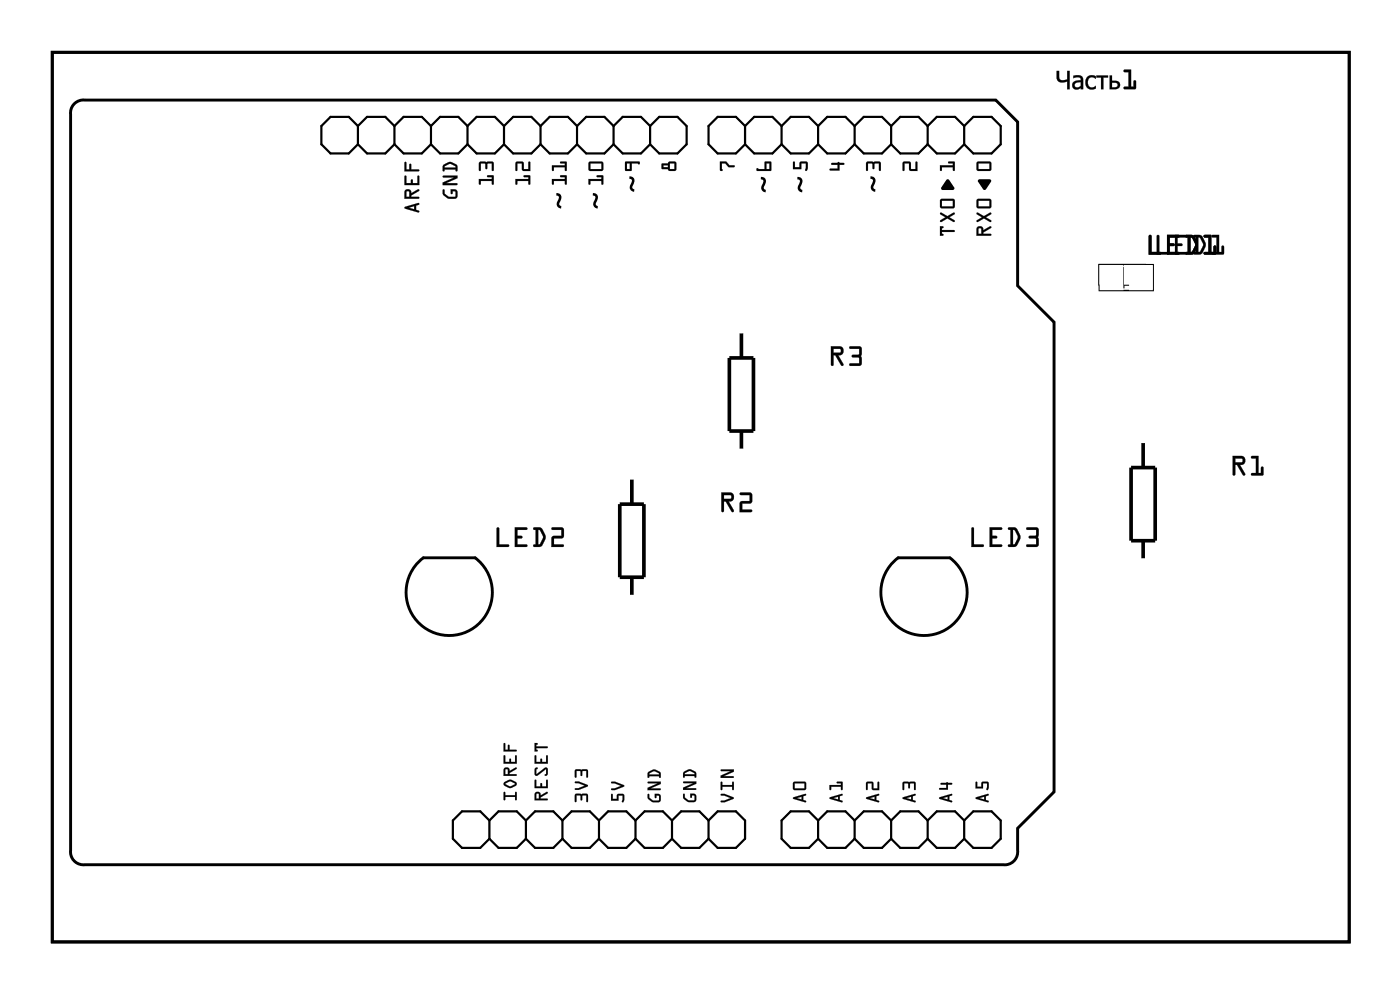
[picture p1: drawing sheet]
<svg xmlns="http://www.w3.org/2000/svg" width="97mm" height="69mm" viewBox="0 0 97 69" stroke-linecap="round" stroke-linejoin="round" font-family="sans-serif">
<path d="M3.6 3.6h90.2v61.9h-90.2zM5.1 7.3a.9 .9 0 0 1 .8-.3h63.4l1.5 1.5v11.4l2.5 2.5v32.6l-2.5 2.6v1.5a.9 .9 0 0 1-1 1h-63.9a.9 .9 0 0 1-1-1v-51.1v-.4zM33 38.8h-3.6a3 3 0 0 0-.4 4.4 3 3 0 0 0 4.5 0 3 3 0 0 0-.4-4.4M62 39.1l.5-.3h3.6a3 3 0 0 1 .5 4.2 3 3 0 0 1-4.3 .4 3 3 0 0 1-.3-4.3z" fill="none" stroke="#000" stroke-width=".2"/>
<g fill="#000">
<path d="M50.1 11.2h.4l.2 .3h.4v.1h-.4l-.3-.2h-.2l.1 .4-.2 .1zM55.2 11.2l.1 .1v.3h.3v-.3l.5-.1 .1 .5a.11 .11 0 0 1 0 .1 .11 .11 0 0 1-.2 0v-.4h-.3v.4h-.5zM57.8 11.3h.5l.4 .1-.3 .1v.4h-.6l-.1-.2h.6v-.2h-.5zM60.3 11.3l.9-.1 .1 .2v.4h-.2v-.4h-.3l-.1 .4v-.4h-.3v.4l-.1 .1zM62.8 11.3l.5-.1 .1 .2v.3h.3v-.4l.1-.1v.7l-.5-.1-.1-.4h-.3v.4l-.1 .1zM65.8 12.5h.2l.4 .5-.1 .2-.8-.1zM65.4 11.5h.9v-.1h-.3l-.1-.1 .5-.1v.6h-.1v-.2h-.8v.2l-.1 .1zM68 12.5h.8l.1 .1-.4 .6-.5-.6zM78.2 4.9l.5-.1v1.2h.1v-.4h.2v.6l-.9-.1 .1-.1h.3v-1h-.3z"/>
<path d="M3.6 3.6h90.2v61.9h-90.2zM3.6 3.6v61.9h90.2v-61.9z"/>
<path d="M28.1 14.4l1-.3 .1 .1-.3 .1v.3h.2l.1 .1-.1 .1-.9-.3zM28.2 14.4v.1l1 .2-.3-.1v-.3l.2-.1v-.1zM28.4 14.4l.4 .1v-.2zM28.4 14.4l.4-.1v.3zM28.2 13.2a.25 .25 0 0 1 .3 0 .25 .25 0 0 1 .1 .2l.5-.2 .1 .1-.6 .3v.1h.5l.1 .1h-1.1zM28.2 13.2l-.1 .6h1.1l-.1-.1h-.5v-.1l.5-.3v-.1l-.5 .2a.24 .24 0 0 0-.1-.2 .24 .24 0 0 0-.3 0zM28.3 13.3v.4h.2v-.4zM28.3 13.3h.2v.4h-.2zM28.1 12.2h.2v.5h.3v-.2l.1 .2h.3v-.4l.1-.1 .1 .7h-1.1zM28.2 12.2l-.1 .7h1.1l-.1-.7-.1 .1v.4h-.3l-.1-.2v.2h-.3v-.5zM28.1 11.3h.2v.5h.2v-.4h.1v.4h.5l.1 .1h-1.1zM28.2 11.3l-.1 .6h1.1l-.1-.1h-.5l-.1-.4v.4h-.2v-.5z"/>
<path d="M28.1 14.4l1-.3v.1l-.2 .1v.3l.3 .1-1-.2zM28.4 14.4l.4 .1v-.2zM28.2 13.2a.24 .24 0 0 1 .3 0 .24 .24 0 0 1 .1 .2l.5-.2 .1 .1-.6 .3v.1h.5l.1 .1h-1.1zM28.3 13.3v.4h.2v-.4zM28.1 12.2h.2v.5h.3v-.2l.1 .2h.3v-.4l.1-.1 .1 .7h-1.1zM28.1 11.3h.2v.5h.2v-.4l.1 .4h.5l.1 .1h-1.1z"/>
<path d="M30.8 13.2h.1v.3l.4 .2 .4-.1-.1-.3h-.1v.1l-.1 .1-.1-.3h.5v.4l-.1 .2a.65 .65 0 0 1-.9-.6zM30.8 12.2h1v.2l-.8 .3h.7l.1 .1-1 .1v-.2l.8-.4h-.7zM30.9 11.4a.61 .61 0 0 1 .9 0v.4l-.1 .1v-.1h-.8l-.1 .1zM30.9 11.6h.8l-.1-.1-.3-.1z"/>
<path d="M30.8 13.2h.1v.2l.3 .3h.4l.1-.4h-.2v.1l-.1 .1-.1-.4 .4 .1 .1 .1v.4l-.2 .1h-.4l-.4-.3zM30.8 13.2l.1 .4a.68 .68 0 0 0 .9 .1v-.4l-.1-.1h-.4l.1 .3 .1-.2h.2l-.1 .4h-.4l-.3-.2v-.3zM30.8 12.2h1v.2l-.8 .3h.7l.1 .1-1 .1v-.2l.8-.4h-.7zM30.8 12.2l.1 .1h.7l-.8 .4v.2l1-.1-.1-.1h-.7l.8-.3v-.2zM30.8 11.4l.4-.1h.2l.4 .2v.4h-.1v-.1h-.8l-.1 .1v-.3zM30.9 11.5l-.1 .4 .1-.1h.8v.1h.1v-.4l-.4-.2h-.2zM30.9 11.6h.8l-.1-.1-.3-.1zM30.9 11.6l.4-.2 .3 .1 .1 .2h-.8z"/>
<path d="M33.3 12.4h.9v-.1h-.3v-.1h.4v.6h-.1v-.2h-.8v.2h-.1zM33.3 11.3l1-.1v.2v.4h-.1v-.4h-.3l-.1 .4-.1-.4h-.3v.4l-.1 .1z"/>
<path d="M33.3 12.4h.9v-.1h-.3v-.1h.4v.6h-.1v-.2h-.8v.2h-.1zM33.3 12.4l.1 .4v-.2h.8v.2h.1v-.6h-.4v.1h.3v.1zM33.3 11.3l1-.1v.2v.4h-.1v-.4h-.3l-.1 .4-.1-.4h-.3v.4l-.1 .1zM33.4 11.3v.6v-.1v-.4h.3l.1 .3 .1-.3h.3v.4h.1v-.4v-.2z"/>
<path d="M35.8 12.4h.9v-.1h-.2l-.1-.1h.4l.1 .6h-.1l-.1-.2h-.7v.2h-.1zM35.9 11.3l.4-.1 .1 .2v.4h.3v-.5l.1-.1 .1 .7-.6-.1v-.4h-.3v.4l-.1 .1z"/>
<path d="M35.8 12.4h.9v-.1h-.3v-.1h.4l.1 .6h-.2v-.2h-.7v.2h-.1zM35.8 12.4l.1 .4h.1v-.2h.8v.2h.1l-.1-.6h-.4l.1 .1h.3v.1zM35.9 11.3l.4-.1 .1 .2v.4h.3v-.5l.1-.1 .1 .7-.6-.1v-.4h-.3v.4l-.1 .1zM35.9 11.3v.6l.1-.1v-.4h.3v.4l.6 .1-.1-.7v.1v.5h-.4l-.1-.6z"/>
<path d="M38.4 12.4h.9v-.1h-.3v-.1h.4v.6h-.1v-.2h-.8v.2h-.1zM38.4 11.5h.9v-.1h-.3v-.1l.4-.1v.6h-.1v-.2h-.8v.2l-.1 .1z"/>
<path d="M38.4 12.4h.9v-.1h-.3l-.1-.1h.5v.6h-.1v-.2h-.8v.2h-.1zM38.4 12.4v.4h.1v-.2h.8v.2h.1v-.6h-.4v.1h.3v.1zM38.4 11.5h.9v-.1h-.3l-.1-.1 .5-.1v.6h-.1v-.2h-.8v.2l-.1 .1zM38.4 11.5v.4l.1-.1v-.2h.8v.2h.1v-.6l-.4 .1 .3 .1v.1z"/>
<path d="M40.9 12.4h.9v-.1h-.3v-.1h.4l.1 .6h-.2v-.2h-.7v.2h-.1zM41 11.3l.9-.1 .1 .2-.1 .4-.1 .1h-.8l-.1-.1zM41.1 11.4v.4h.7v-.4z"/>
<path d="M40.9 12.4h.9v-.1h-.3v-.1h.4l.1 .6h-.2v-.2h-.7v.2h-.1zM40.9 12.4l.1 .4 .1-.2h.7v.2h.1v-.6h-.4v.1h.3v.1zM41 11.3l.9-.1 .1 .2v.4l-.2 .1h-.8l-.1-.1zM41 11.3l-.1 .5 .1 .1h.8l.1-.1 .1-.4-.1-.2zM41.1 11.4v.4h.7v-.4zM41.1 11.4h.7v.4h-.7z"/>
<path d="M43.5 11.2h.9l.1 .2h-.1h-.5v.5h-.4v-.1zM43.6 11.4v.3h.2v-.3z"/>
<path d="M43.5 11.2h.9l.1 .2h-.1h-.5v.5h-.4v-.1zM43.5 11.2v.7h.4v-.5h.5h.1l-.1-.2zM43.6 11.4v.3h.2v-.3zM43.6 11.4h.2v.4h-.2z"/>
<path d="M46 11.4h.5l.1-.2h.4v.2v.4l-.4 .1-.1-.2h-.5zM46.6 11.4v.3h.3v-.3zM46.1 11.5v.1h.4v-.1z"/>
<path d="M46 11.4h.5l.1-.2h.4v.2v.4l-.4 .1-.1-.2-.5 .1zM46 11.4v.3h.5l.1 .2 .4-.1v-.4v-.2h-.4l-.1 .2zM46.6 11.4v.3h.3v-.3zM46.6 11.4h.3v.4h-.3zM46.1 11.5v.1h.4v-.1zM46.1 11.5h.4v.1h-.4z"/>
<path d="M50.1 11.2h.4l.2 .3h.4v.1h-.4l-.3-.2h-.2l.1 .4-.2 .1zM50.1 11.2v.7l.2-.1-.1-.4h.2l.3 .2h.4v-.1h-.4l-.2-.3z"/>
<path d="M52.6 11.7h.6v-.5l.4 .1v.6h-.9zM53.3 11.4v.3h.2v-.3z"/>
<path d="M52.6 11.7h.6v-.5l.4 .1v.6h-.9zM52.6 11.7l.1 .2h.9v-.6l-.4-.1v.6zM53.3 11.4v.3h.2v-.3zM53.3 11.4h.2v.4h-.2z"/>
<path d="M55.2 11.2l.1 .1v.3h.3v-.3l.5-.1 .1 .2-.1 .4h-.1v-.4h-.3v.4h-.6zM55.2 11.2v.6h.5v-.4h.4l-.1 .4a.11 .11 0 0 0 .2 0 .11 .11 0 0 0 0-.1l-.1-.5-.5 .1v.3h-.3v-.3z"/>
<path d="M57.8 11.3h.5v-.1l.4 .2-.3 .1v.4h-.6l-.1-.2h.6v-.2h-.5zM57.8 11.3v.1h.5v.3h-.6l.1 .1 .6 .1v-.5h.3l-.4-.1z"/>
<path d="M60.3 11.3l.9-.1 .1 .2v.4h-.2v-.4h-.3l-.1 .4v-.4h-.3v.4l-.1 .1zM60.3 11.3v.6l.1-.1v-.4h.3v.3l.1-.3h.3v.4h.2v-.4l-.1-.2z"/>
<path d="M62.8 11.3l.5-.1 .1 .2v.3h.3v-.4l.1-.1v.7l-.5-.1-.1-.4h-.3v.4l-.1 .1zM62.8 11.3v.6l.1-.1v-.4h.3l.1 .4 .5 .1v-.7l-.1 .1v.5h-.4v-.6z"/>
<path d="M65.4 15.7l.2 .1-.1 .2h.8l.1 .1h-.9l.1 .2-.2 .1zM65.4 14.8l.5 .2 .5-.2v.1l-.4 .2 .4 .3h-.1l-.4-.2-.5 .2v-.1l.4-.2-.4-.2zM65.4 13.9l.9-.1 .1 .2v.4l-.1 .1h-.8l-.1-.2zM65.5 14v.3h.8v-.3z"/>
<path d="M65.4 15.7l.2 .1-.1 .2h.8l.1 .1h-.9l.1 .2-.2 .1zM65.4 15.7v.7l.2-.1h-.1v-.2h.9l-.1-.1h-.8v-.1l.1-.1zM65.4 14.8l.5 .2 .5-.2v.1l-.4 .2 .4 .3h-.1l-.4-.2-.5 .2v-.1l.4-.2-.4-.2zM65.4 14.8v.1l.4 .2-.4 .2v.1l.5-.2 .4 .2h.1l-.4-.3 .4-.2v-.1l-.5 .2zM65.4 13.9l.9-.1 .1 .2v.4l-.1 .1h-.8l-.1-.2zM65.4 13.9v.4l.1 .2h.8l.1-.1v-.4l-.1-.2zM65.5 14v.3h.8v-.3zM65.5 13.9h.8v.4h-.8z"/>
<path d="M65.4 11.5h.9v-.1h-.3l-.1-.1 .5-.1v.6h-.1v-.2h-.8v.2l-.1 .1zM65.4 11.5v.4l.1-.1v-.2h.8v.2h.1v-.6l-.5 .1h.1l.3 .1v.1z"/>
<path d="M68 11.3l.9-.1v.2v.4l-.1 .1h-.8l-.1-.2zM68 11.4v.3h.8v-.3z"/>
<path d="M67.9 11.3l1-.1 .1 .2-.1 .4-.1 .1h-.8l-.1-.2zM68 11.3l-.1 .4 .1 .2h.8l.1-.1v-.4v-.2zM68 11.4v.3h.8v-.3zM68 11.4h.8v.4h-.8z"/>
<path d="M68 15.8a.24 .24 0 0 1 .3-.1 .24 .24 0 0 1 .1 .3l.5-.3v.1l-.5 .4h.5v.1l-1 .1zM68.1 15.9l-.1 .3h.3l-.1-.3zM67.9 14.8l.5 .2 .5-.2v.1l-.3 .2 .3 .3h-.1l-.4-.2-.4 .2-.1-.1 .4-.2-.4-.2zM68 13.9l.9-.1v.2v.4l-.1 .1h-.8l-.1-.2zM68 14v.3h.8v-.3z"/>
<path d="M68 15.8a.25 .25 0 0 1 .3-.1 .25 .25 0 0 1 .1 .3l.5-.3v.1l-.5 .4h.5v.1l-1 .1zM68 15.8l-.1 .6 1-.1h-.5v-.1l.5-.4v-.1l-.5 .3a.24 .24 0 0 0-.1-.3 .24 .24 0 0 0-.3 .1zM68.1 15.9l-.1 .3h.3l-.1-.3zM68.1 15.9h.2v.4h-.3zM67.9 14.8l.5 .2 .5-.2v.1l-.3 .2 .3 .3h-.1l-.4-.2-.4 .2-.1-.1 .4-.2-.4-.2zM67.9 14.8v.1l.4 .2-.4 .2 .1 .1 .4-.2 .4 .2h.1l-.4-.3 .4-.2v-.1l-.5 .2zM67.9 13.9l1-.1 .1 .2-.1 .4-.1 .1h-.8l-.1-.2zM68 13.9l-.1 .4 .1 .2h.8l.1-.1v-.4v-.2zM68 14v.3h.8v-.3zM68 13.9h.8v.4h-.8z"/>
<path d="M73.5 4.9h.2v.4a.32 .32 0 0 0 .2 .3 .32 .32 0 0 0 .3-.1v-.6h.2v1.3h-.2v-.5h-.2a.38 .38 0 0 1-.5-.3zM74.8 5.8a.21 .21 0 0 0 .1 .3 .21 .21 0 0 0 .3-.1v-.3zM74.6 5.3l.2-.1a.37 .37 0 0 1 .5 .3v.7h-.1v-.1a.33 .33 0 0 1-.6 0 .33 .33 0 0 1 .3-.5h.3l-.1-.2h-.5zM75.6 5.4a.51 .51 0 0 1 .6-.1v.2v-.1a.34 .34 0 0 0-.5 .1 .34 .34 0 0 0 .1 .5 .34 .34 0 0 0 .4 0v.1a.5 .5 0 0 1-.7-.1 .5 .5 0 0 1 .1-.6zM76.3 5.2h.8v.2h-.4v.8h-.1v-.8h-.3zM77.2 5.2h.1v.4a.36 .36 0 0 1 .4 0 .36 .36 0 0 1 .2 .4l-.2 .2h-.5zM77.3 5.7v.4h.2a.19 .19 0 0 0 .2-.2 .19 .19 0 0 0-.2-.2z"/>
<path d="M73.5 4.9h.2v.4a.28 .28 0 0 0 .1 .3 .28 .28 0 0 0 .3-.1h.1v-.6h.2v1.3h-.2v-.5h-.1a.42 .42 0 0 1-.6-.3zM73.5 4.9v.6l.1 .1 .3 .1h.3v.5h.2v-1.3h-.2v.6l-.3 .1-.2-.1v-.6zM74.8 5.8a.21 .21 0 0 0 .1 .3 .21 .21 0 0 0 .3-.1v-.3zM74.8 5.8l.4-.1v.3a.22 .22 0 0 1-.3 .1 .22 .22 0 0 1-.1-.3zM74.6 5.3l.2-.1a.38 .38 0 0 1 .5 .3v.7h-.1v-.1l-.1 .1a.31 .31 0 0 1-.5-.1 .31 .31 0 0 1 .1-.5h.5a.33 .33 0 0 0-.6-.2zM74.6 5.3v.1h.5l.1 .2a.43 .43 0 0 0-.6 .4l.2 .2 .4-.1v.1h.1v-.9l-.3-.1zM75.6 5.3a.51 .51 0 0 1 .6 0v.2a.35 .35 0 0 0-.5 0 .35 .35 0 0 0 .1 .6l.4-.1v.2h-.1a.49 .49 0 0 1-.6-.2 .49 .49 0 0 1 .1-.7zM75.6 5.4a.49 .49 0 0 0 0 .6 .49 .49 0 0 0 .6 .1v-.1a.34 .34 0 0 1-.6-.2 .34 .34 0 0 1 .5-.4l.1 .1v-.2a.5 .5 0 0 0-.6 .1zM76.2 5.2h.9v.2h-.4v.8h-.1v-.8h-.4zM76.3 5.2v.2h.3v.8h.1v-.8h.4v-.2zM77.2 5.2h.1v.4a.35 .35 0 0 1 .5 0 .35 .35 0 0 1 0 .5l-.2 .1h-.4zM77.2 5.2v1h.3a.3 .3 0 0 0 .4-.2 .3 .3 0 0 0-.1-.3l-.5-.1v-.4zM77.3 5.7v.4l.4-.1v-.2zM77.3 5.7h.2a.19 .19 0 0 1 .2 .2 .19 .19 0 0 1-.2 .2h-.2z"/>
<path d="M78.2 4.9l.5-.1v1.2h.1v-.3a.1 .1 0 0 1 .1-.1 .1 .1 0 0 1 .1 .1v.5h-.8a.1 .1 0 0 1-.1-.1 .1 .1 0 0 1 .1-.1h.3v-1h-.3zM78.2 4.9v.1h.3v1h-.3v.1l.8 .1v-.6h-.2v.4h-.1v-1.2z"/>
<path d="M79.9 16.3l.2 .1v1.1h.6a.1 .1 0 0 1 .1 .1 .1 .1 0 0 1-.1 .1h-.8zM79.9 16.4v1.3h.8v-.2h-.6v-1.1zM81.2 16.3h.8a.1 .1 0 0 1 0 .1 .1 .1 0 0 1 0 .1h-.7v.4h.3a.1 .1 0 0 1 .1 .1 .1 .1 0 0 1-.1 .1h-.3v.4h.7a.1 .1 0 0 1 0 .1 .1 .1 0 0 1 0 .1h-.8zM81.2 16.3v1.4h.8v-.2h-.7v-.4h.3l.1-.1-.1-.1h-.3v-.4h.7v-.1zM82.5 16.3l.5 .1 .3 .6-.2 .6-.6 .1a.1 .1 0 0 1-.1-.1 .1 .1 0 0 1 .1-.1h.1v-1h-.1zM82.5 16.4v.1h.1v1h-.1v.1l.4 .1 .4-.5v-.4l-.3-.4zM82.8 16.5v1h.1l.2-.5-.2-.4zM82.8 16.5h.1l.2 .5-.2 .5h-.1zM83.7 16.3h.5v1.2h.2v-.3a.1 .1 0 0 1 .1-.1 .1 .1 0 0 1 .1 .1v.5h-.8a.1 .1 0 0 1-.1-.1 .1 .1 0 0 1 .1-.1h.3v-1h-.3zM83.7 16.4l.1 .1h.3v1h-.3l-.1 .1 .8 .1v-.6h-.1v.4h-.2v-1.2z"/>
<path d="M79.9 16.3l.2 .1v1.1h.6a.1 .1 0 0 1 .1 .1 .1 .1 0 0 1-.1 .1h-.8zM79.9 16.4v1.3h.8v-.2h-.6v-1.1zM81.2 16.3h.8a.1 .1 0 0 1 0 .1 .1 .1 0 0 1 0 .1h-.7v.4h.3a.1 .1 0 0 1 .1 .1 .1 .1 0 0 1-.1 .1h-.3v.4h.7a.1 .1 0 0 1 0 .1 .1 .1 0 0 1 0 .1h-.8zM81.2 16.3v1.4h.8v-.2h-.7v-.4h.3l.1-.1-.1-.1h-.3v-.4h.7v-.1zM82.5 16.3l.5 .1 .3 .6-.2 .6-.6 .1a.1 .1 0 0 1-.1-.1 .1 .1 0 0 1 .1-.1h.1v-1h-.1zM82.5 16.4v.1h.1v1h-.1v.1l.4 .1 .4-.5v-.4l-.3-.4zM82.8 16.5v1h.1l.2-.5-.2-.4zM82.8 16.5h.1l.2 .5-.2 .5h-.1zM83.7 16.3h.5v1.2h.2v-.3a.1 .1 0 0 1 .1-.1 .1 .1 0 0 1 .1 .1v.5h-.8a.1 .1 0 0 1-.1-.1 .1 .1 0 0 1 .1-.1h.3v-1h-.3zM83.7 16.4l.1 .1h.3v1h-.3l-.1 .1 .8 .1v-.6h-.1v.4h-.2v-1.2z"/>
<path d="M79.9 16.4h.2v1.1h.6v.2h-.8zM81.2 16.3l.8 .1v.1h-.7v.4h.3l.1 .1-.1 .1h-.3v.4h.7v.2h-.8zM82.5 16.4h.5a.8 .8 0 0 1 .1 1.1l-.2 .2-.5-.1 .1-.1h.1v-1h-.1zM82.8 16.5v1h.1l.2-.5-.2-.4zM83.7 16.4l.5-.1v1.2h.2v-.4h.1v.6l-.8-.1 .1-.1h.3v-1h-.3z"/>
<path d="M79.9 16.4h.2v1.1h.6v.2h-.8zM81.2 16.3l.8 .1v.1h-.7v.4h.3l.1 .1-.1 .1h-.3v.4h.7v.2h-.8zM82.5 16.4h.5a.8 .8 0 0 1 .1 1.1l-.2 .2-.5-.1 .1-.1h.1v-1h-.1zM82.8 16.5v1h.1l.2-.5-.2-.4zM83.7 16.4l.5-.1v1.2h.2v-.4h.1v.6l-.8-.1 .1-.1h.3v-1h-.3z"/>
<path d="M80.5 16.3l.1 .1v1.1h.6a.1 .1 0 0 1 .1 .1 .1 .1 0 0 1-.1 .1h-.8zM80.5 16.4l-.1 1.3h.9v-.2h-.7v-1.1zM81.7 16.3h.8a.1 .1 0 0 1 .1 .1 .1 .1 0 0 1-.1 .1h-.6v.4h.3a.1 .1 0 0 1 .1 .1 .1 .1 0 0 1-.1 .1h-.3v.4h.6a.1 .1 0 0 1 .1 .1 .1 .1 0 0 1-.1 .1h-.8zM81.7 16.3v1.4h.8v-.2h-.6v-.4h.3v-.1v-.1h-.3v-.4h.6l.1-.1zM83 16.3l.5 .1 .4 .6-.3 .6-.5 .1a.1 .1 0 0 1-.1-.1 .1 .1 0 0 1 .1-.1h.1v-1h-.2zM83 16.4v.1h.2v1h-.2v.1l.5 .1 .3-.5v-.4l-.3-.4zM83.3 16.5v1h.2l.2-.5-.2-.4zM83.3 16.5h.2l.2 .5-.3 .5h-.1zM84.3 16.3h.5v1.2h.2l-.1-.3a.1 .1 0 0 1 .1-.1 .1 .1 0 0 1 .1 .1v.5h-.8a.1 .1 0 0 1 0-.1 .1 .1 0 0 1 0-.1h.3v-1h-.3zM84.3 16.4v.1h.3v1h-.3v.1l.8 .1v-.6h-.1v.4h-.2v-1.2z"/>
<path d="M80.5 16.4h.1v1.1h.7v.2h-.9zM81.7 16.3l.9 .1-.1 .1h-.6v.4h.3v.1v.1h-.3v.4h.6v.2h-.8zM83 16.4h.5a.8 .8 0 0 1 .1 1.1l-.1 .2-.5-.1v-.1h.2v-1h-.2zM83.3 16.5v1h.1l.3-.5-.2-.4zM84.3 16.4l.5-.1v1.2h.2v-.4h.1v.6l-.8-.1v-.1h.3v-1h-.3z"/>
<path d="M34.6 36.7h.1v1.1h.6a.1 .1 0 0 1 .1 .1 .1 .1 0 0 1-.1 .1h-.8zM34.6 36.7l-.1 1.3h.9v-.2h-.7v-1.1zM35.8 36.6h.8a.1 .1 0 0 1 .1 .1 .1 .1 0 0 1-.1 .1h-.6v.4h.2a.1 .1 0 0 1 .1 .1 .1 .1 0 0 1-.1 .1h-.2v.4h.6a.1 .1 0 0 1 .1 .1 .1 .1 0 0 1-.1 .1h-.8zM35.8 36.6v1.4h.8v-.2h-.6v-.4h.3v-.1l-.3-.1v-.4h.6l.1-.1zM37.1 36.7h.5l.4 .6-.3 .6-.5 .1a.1 .1 0 0 1-.1-.1 .1 .1 0 0 1 .1-.1h.1v-1h-.2zM37.1 36.7v.1h.2v1h-.2v.2h.5l.3-.5v-.4l-.3-.4zM37.4 36.8v1h.2l.2-.5-.2-.4zM37.4 36.8l.2 .1 .2 .4-.3 .5h-.1zM38.4 36.7l.6-.1 .2 .2v.6h-.7v.4h.6a.1 .1 0 0 1 .1 .1 .1 .1 0 0 1-.1 .1h-.8l.1-.7 .6-.1v-.4h-.6zM38.4 36.7v.1h.7v.4l-.7 .1-.1 .7h.9v-.2h-.7v-.4h.7v-.6l-.2-.1z"/>
<path d="M34.6 36.7h.1v1.1h.7v.2h-.9zM35.8 36.6l.9 .1-.1 .1h-.6v.4h.3v.1v.1h-.3v.4h.6v.2h-.8zM37.1 36.7h.5a.8 .8 0 0 1 .1 1.2l-.1 .1h-.5v-.1l.2-.1v-1h-.2zM37.4 36.8v1h.1l.3-.5-.2-.4zM38.4 36.7l.6-.1 .2 .2v.6h-.7v.4h.7v.2h-.9l.1-.7 .6-.1v-.4h-.6z"/>
<path d="M50.2 34.2h.6a.32 .32 0 0 1 .3 .4 .32 .32 0 0 1-.4 .2l.3 .7a.1 .1 0 0 1 0 .1 .1 .1 0 0 1-.1-.1l-.4-.7h-.2l.1 .7a.1 .1 0 0 1-.1 .1 .1 .1 0 0 1-.1-.1zM50.2 34.2v1.4l.1-.1v-.7h.2l.4 .7h.1l-.3-.7a.31 .31 0 0 0 .3-.2 .31 .31 0 0 0-.2-.4zM50.3 34.4v.3l.6-.1-.1-.2zM50.3 34.4h.5l.1 .2-.6 .1zM51.5 34.2h.6l.2 .1v.6l-.7 .1v.4h.6a.1 .1 0 0 1 .1 .1 .1 .1 0 0 1-.1 .1h-.8l.1-.7 .6-.1v-.4h-.6zM51.5 34.3v.1h.6v.4l-.6 .1-.1 .7h.9v-.2h-.7v-.4l.7-.1v-.6l-.2-.1z"/>
<path d="M50.2 34.2h.6a.31 .31 0 0 1 .2 .4 .31 .31 0 0 1-.3 .2l.3 .7-.1 .1-.4-.8h-.2v.7l-.1 .1zM50.3 34.4v.3l.6-.1-.1-.2zM51.5 34.3l.6-.1 .2 .1v.6l-.7 .1v.4h.7v.2h-.9l.1-.7 .6-.1v-.4h-.6z"/>
<path d="M57.8 24.1h.6a.32 .32 0 0 1 .3 .3 .32 .32 0 0 1-.4 .3l.4 .6a.1 .1 0 0 1-.1 .1 .1 .1 0 0 1-.1 0l-.4-.7h-.1v.6a.1 .1 0 0 1-.1 .1 .1 .1 0 0 1-.1-.1zM57.8 24.1v1.3l.2-.1v-.6h.1l.4 .7h.1l-.3-.7a.31 .31 0 0 0 .4-.3 .31 .31 0 0 0-.3-.3zM58 24.2v.3h.5l-.1-.2zM58 24.2h.4l.1 .3h-.5zM59.1 24.1h.7l.1 .1v.5v.6l-.1 .1h-.7a.1 .1 0 0 1 0-.1 .1 .1 0 0 1 0-.1l.7 .1-.1-.4-.4-.1a.1 .1 0 0 1-.1-.1 .1 .1 0 0 1 .1-.1h.4l.1-.4h-.7zM59.1 24.1v.1h.7l-.1 .4-.4 .1h-.1l.1 .1 .4 .1 .1 .4h-.7v.1h.7l.1-.1v-.6v-.5l-.1-.1z"/>
<path d="M57.8 24.1h.6a.31 .31 0 0 1 .3 .3 .31 .31 0 0 1-.4 .3l.4 .7h-.2l-.4-.7h-.1v.6l-.2 .1zM58 24.2v.3h.5l-.1-.3zM59.1 24.1h.7l.1 .1v.5v.6l-.1 .1h-.7v-.1h.7l-.1-.4-.4-.1-.1-.1h.1l.4-.1 .1-.4h-.7z"/>
<path d="M67.6 36.7h.1v1.1h.6a.1 .1 0 0 1 .1 .1 .1 .1 0 0 1-.1 .1h-.7zM67.6 36.7v1.3h.8v-.2h-.7v-1.1zM68.8 36.6h.8a.1 .1 0 0 1 .1 .1 .1 .1 0 0 1-.1 .1h-.6v.4h.3a.1 .1 0 0 1 .1 .1 .1 .1 0 0 1-.1 .1h-.3v.4h.6a.1 .1 0 0 1 .1 .1 .1 .1 0 0 1-.1 .1h-.8zM68.8 36.6v1.4h.8v-.2h-.6v-.4h.3v-.1l-.3-.1v-.4h.6l.1-.1zM70.1 36.7h.6l.3 .6-.3 .6-.5 .1a.1 .1 0 0 1-.1-.1 .1 .1 0 0 1 .1-.1h.1v-1h-.2zM70.1 36.7v.1h.2v1h-.1l-.1 .2h.5l.3-.5v-.4l-.3-.4zM70.4 36.8l.1 1h.1l.2-.5-.2-.4zM70.4 36.8l.2 .1 .2 .4-.3 .5h-.1zM71.4 36.7l.7-.1 .1 .2v.5v.6l-.1 .1h-.6a.1 .1 0 0 1-.1-.1 .1 .1 0 0 1 .1-.1h.6l-.1-.4h-.4a.1 .1 0 0 1-.1-.1 .1 .1 0 0 1 .1-.1h.4l.1-.4h-.7zM71.4 36.7v.1h.7l-.1 .4-.4 .1v.1h.4l.1 .4h-.6l-.1 .2h.7l.1-.2v-.5v-.5l-.1-.1z"/>
<path d="M67.6 36.7h.1v1.1h.7v.2h-.8zM68.8 36.6l.9 .1-.1 .1h-.6v.4h.3l.1 .1-.1 .1h-.3v.4h.6v.2h-.8zM70.1 36.7h.6a.8 .8 0 0 1 0 1.2l-.1 .1h-.5v-.1l.2-.1v-1h-.2zM70.4 36.8v1h.1l.3-.5-.2-.4zM71.4 36.7l.7-.1 .1 .2v.5v.5l-.1 .2h-.7l.1-.2h.6l-.1-.4h-.4l-.1-.1 .1-.1h.4l.1-.4h-.7z"/>
<path d="M85.7 31.7h.6a.32 .32 0 0 1 .3 .3 .32 .32 0 0 1-.4 .3l.4 .6a.1 .1 0 0 1 0 .1 .1 .1 0 0 1-.2 0l-.4-.7h-.1v.7a.1 .1 0 0 1-.1 .1 .1 .1 0 0 1-.1-.1zM85.7 31.7l.1 1.3h.1v-.7h.1l.4 .7h.2l-.4-.7a.31 .31 0 0 0 .4-.2 .31 .31 0 0 0-.3-.4zM85.9 31.9v.2h.5v-.2zM85.9 31.9h.5v.2h-.5zM87 31.7h.5v1.2h.2v-.4a.1 .1 0 0 1 .1-.1 .1 .1 0 0 1 .1 .1v.5l-.8 .1a.1 .1 0 0 1-.1-.1 .1 .1 0 0 1 .1-.1h.2v-1h-.2zM87 31.7l.1 .1 .3 .1v1h-.3l-.1 .1h.8v-.6l-.1 .1v.4h-.2v-1.2z"/>
<path d="M85.7 31.7h.6a.31 .31 0 0 1 .3 .3 .31 .31 0 0 1-.4 .3l.4 .7h-.1l-.5-.7h-.1v.7h-.1zM85.9 31.9v.2h.5v-.2zM87 31.7h.5v1.2h.2v-.4l.1-.1v.6h-.8l.1-.1h.2v-1h-.2z"/>
<path d="M35 55l.1 .1v.2h.7v-.2l.1-.1v.6h-.1v-.2h-.7v.2zM35.1 54.4l.4-.2 .4 .2v.1l-.5 .3-.3-.2zM35.1 54.5l.4 .1 .3-.1-.3-.2zM35.1 53.4a.22 .22 0 0 1 .2-.1 .22 .22 0 0 1 .1 .3l.5-.3v.1l-.5 .3v.1h.5v.1h-.9zM35.2 53.5l-.1 .3h.2v-.3zM35 52.5h.1v.4h.3l.1-.2v.2h.3v-.4h.1v.6h-.9zM35 51.7h.1v.4h.2l.1-.3v.3h.5v.1h-.9z"/>
<path d="M35 55l.1 .1v.2h.7v-.2l.1-.1v.6h-.1v-.2h-.7v.2zM35 55l.1 .6v-.2h.7v.2h.1v-.6l-.1 .3h-.7v-.2zM35.1 54.4l.4-.2 .4 .2v.1l-.3 .2-.2 .1-.3-.2zM35.1 54.4v.2l.3 .2 .5-.3v-.2l-.4-.1zM35.2 54.5l.3 .1 .3-.1-.3-.2zM35.1 54.5l.4-.2 .3 .2-.3 .2zM35.1 53.4a.22 .22 0 0 1 .2-.1 .22 .22 0 0 1 .1 .3l.5-.3v.1l-.5 .3v.1h.5v.1h-.9zM35.1 53.4l-.1 .5h.9v-.1h-.5v-.1l.5-.3v-.1l-.5 .3a.21 .21 0 0 0-.1-.3 .21 .21 0 0 0-.2 .1zM35.2 53.5l-.1 .3h.2v-.3zM35.2 53.5h.1v.3h-.2zM35 52.5h.1v.4h.3l.1-.2v.2h.3v-.4h.1v.6h-.9zM35 52.5v.6h.9v-.6h-.1v.5h-.3v-.3l-.1 .3h-.3v-.5zM35 51.6l.1 .1v.4h.2l.1-.4v.4h.5v.1h-.9zM35 51.7v.5h.9v-.1h-.5v-.3l-.1 .3h-.2v-.4z"/>
<path d="M37.2 55.1a.22 .22 0 0 1 .3-.1 .22 .22 0 0 1 .1 .3l.5-.3v.1l-.5 .3v.1h.4l.1 .1h-.9zM37.3 55.2v.3h.2v-.3zM37.2 54.2h.1v.4h.3v-.2l.1 .2h.3v-.4h.1v.6h-.9zM37.2 53.4h.2l-.1 .1v.3l.7-.5 .1 .2v.3l-.2 .1 .1-.1v-.4l-.7 .5-.1-.1zM37.2 52.5h.1v.4h.3v-.2l.1 .2h.3v-.4h.1v.6h-.9zM37.2 51.6l.2 .1-.1 .2h.7h.1l-.8 .1 .1 .2h-.2z"/>
<path d="M37.2 55.1a.22 .22 0 0 1 .3-.1 .22 .22 0 0 1 .1 .3l.5-.3v.1l-.5 .3v.1h.4l.1 .1h-.9zM37.2 55.1v.5h.9l-.1-.1h-.4v-.1l.5-.3v-.1l-.5 .3a.21 .21 0 0 0-.1-.3 .21 .21 0 0 0-.3 .1zM37.3 55.2v.3h.2v-.3zM37.3 55.2h.2v.3h-.2zM37.2 54.2h.1v.4h.3v-.2l.1 .2h.3v-.4h.1v.6h-.9zM37.2 54.2v.6h.9v-.6h-.1v.5h-.3l-.1-.3v.3h-.3v-.5zM37.2 53.4h.2l-.1 .1v.3l.6-.4 .1-.1 .1 .2v.3l-.1 .1h-.1l.1-.1v-.4l-.6 .5h-.1l-.1-.1zM37.2 53.4v.4l.1 .1h.1l.6-.5v.4l-.1 .1 .2-.1v-.3l-.1-.2-.7 .5v-.3l.1-.1zM37.2 52.5h.1v.4h.3v-.2l.1 .2h.3v-.4h.1v.6h-.9zM37.2 52.5v.6h.9v-.6h-.1v.5h-.3l-.1-.3v.3h-.3v-.5zM37.2 51.6l.2 .1-.1 .2h.7l.1 .1h-.8l.1 .2h-.2zM37.2 51.6v.6h.2l-.1-.2 .8-.1h-.1h-.7l.1-.2z"/>
<path d="M40 55.2h.8l.1 .5h-.1v-.4h-.3l-.1 .3v-.3h-.3v.4h-.1zM40 54.3h.2l.7 .2v.1l-.7 .3h-.2v-.1l.7-.2-.7-.2zM40 53.5h.8l.1 .5h-.1v-.4h-.3l-.1 .3v-.3h-.3v.4h-.1z"/>
<path d="M40 55.2h.8l.1 .1v.4h-.1v-.4h-.3l-.1 .3v-.3h-.3v.4h-.1zM40 55.2v.5h.1v-.4h.3v.3l.1-.3h.3v.4h.1l-.1-.5zM40 54.3h.2l.7 .2v.1l-.7 .3h-.2v-.1l.7-.2-.7-.2zM40 54.3v.1l.7 .2-.7 .2v.1h.2l.7-.3v-.1l-.7-.2zM40 53.5h.8l.1 .1v.4h-.1v-.4h-.3l-.1 .3v-.3h-.3v.4h-.1zM40 53.5v.5h.1v-.4h.3v.3l.1-.3h.3v.4h.1l-.1-.5z"/>
<path d="M42.5 55.2h.1v.3h.3v-.3h.4l.1 .4a.1 .1 0 0 1 0 .1 .1 .1 0 0 1-.1 0v-.4h-.3v.3h-.5zM42.5 54.3h.3l.6 .3-.6 .3h-.3v-.1l.7-.2-.7-.2z"/>
<path d="M42.5 55.2h.1v.3h.3v-.3h.4l.1 .1v.4h-.2l.1-.4h-.3v.3h-.5zM42.5 55.2v.4h.5v-.3h.3v.4a.1 .1 0 0 0 .1 0 .1 .1 0 0 0 0-.1l-.1-.4h-.4v.3h-.3v-.3zM42.5 54.3h.3l.6 .3v.1l-.6 .2h-.3v-.1l.7-.2-.7-.2zM42.5 54.3v.1l.7 .2-.7 .2v.1h.3l.6-.3-.6-.3z"/>
<path d="M45.1 55.2h.1v.3l.3 .1h.3v-.3h-.1v.1h-.1l-.1-.2h.4l.1 .4-.2 .1a.58 .58 0 0 1-.8-.5zM45.1 54.3h.9v.2l-.8 .3h.7l.1 .1h-1v-.2l.7-.3h-.6zM45.1 53.6a.54 .54 0 0 1 .8 0v.5l-.1-.2h-.6l-.1 .2zM45.2 53.7v.1h.6l-.3-.2z"/>
<path d="M45.1 55.2l.1 .2 .2 .2h.4v-.3h-.1v.1l-.1 .1-.1-.3h.3l.1 .1v.3l-.1 .2-.4-.1-.4-.2zM45.1 55.2v.3a.61 .61 0 0 0 .8 .1v-.3l-.1-.1h-.3l.1 .3v-.2h.2v.3h-.4l-.2-.2-.1-.2zM45.1 54.3h.9v.2l-.8 .3h.7l.1 .1h-1v-.2l.7-.3h-.6zM45.1 54.3v.1h.6l-.7 .3v.2h.9v-.1h-.7l.8-.3v-.2zM45.1 53.6l.3-.1h.2l.3 .2 .1 .3h-.1l-.1-.1h-.6l-.1 .2zM45.1 53.7v.3l.1-.1h.6l.1 .1v-.3l-.3-.2h-.2zM45.2 53.8h.6l-.3-.2zM45.2 53.7l.3-.1 .3 .1v.1h-.6z"/>
<path d="M47.5 55.2h.1v.2l.3 .2h.4v-.3h-.2v.1h-.1v-.2h.4v.4l-.1 .1a.58 .58 0 0 1-.8-.5zM47.5 54.3h.9v.2l-.7 .3h.7v.1h-.9v-.2l.7-.3h-.6zM47.6 53.6a.54 .54 0 0 1 .8 0v.4l-.1-.1h-.7l-.1 .1zM47.6 53.7v.1h.7l-.3-.2z"/>
<path d="M47.5 55.2h.1v.2l.3 .2h.3l.1-.3h-.2v.1l-.1 .1v-.4l.3 .1 .1 .1v.3l-.2 .1h-.4l-.3-.2zM47.5 55.2l.1 .3a.61 .61 0 0 0 .8 .1v-.3l-.1-.1h-.3v.2l.1-.1h.2l-.1 .3h-.4l-.2-.2v-.2zM47.5 54.3h.9v.2l-.7 .3h.7v.1h-.9v-.2l.7-.3h-.6zM47.5 54.3l.1 .1h.6l-.7 .3v.2h.9v-.1h-.7l.7-.3v-.2zM47.6 53.6l.3-.1h.2l.3 .2v.3h-.1v-.1h-.7l-.1 .1zM47.6 53.6l-.1 .4 .1-.1h.7v.1h.1v-.3l-.3-.2h-.3zM47.6 53.7v.1h.7l-.3-.2zM47.6 53.7l.4-.1 .3 .1v.1h-.7z"/>
<path d="M50.1 55.2h.3l.6 .2v.1l-.6 .3h-.2v-.2l.6-.1-.6-.2zM50.1 54.3l.1 .1v.2h.7v-.2l.1-.1v.6h-.1v-.2h-.7v.2zM50.1 53.5h.9v.1l-.7 .3h.7v.1l-.9 .1v-.2l.7-.3h-.6z"/>
<path d="M50.1 55.2h.3l.6 .2v.1l-.6 .3h-.2v-.2l.6-.1-.6-.2zM50.1 55.2l.1 .1 .6 .2-.6 .1v.1l.2 .1 .6-.3v-.1l-.6-.2zM50.1 54.3l.1 .1v.2h.7v-.2l.1-.1v.6h-.1v-.2h-.7v.2zM50.1 54.3l.1 .6v-.2h.7v.2h.1v-.6l-.1 .3h-.7v-.2zM50.1 53.5h.9v.1l-.7 .3h.7v.1l-.9 .1v-.2l.7-.3h-.6zM50.1 53.5l.1 .1h.6l-.7 .3v.2l.9-.1v-.1h-.7l.7-.3v-.1z"/>
<path d="M55.2 55.4l.8-.2 .1 .1h-.2v.3l.2 .1-.9-.2zM55.2 55.4v.1l.9 .2-.2-.1v-.3h.1v-.1zM55.4 55.5l.3 .1v-.2zM55.4 55.5l.4-.1v.2zM55.2 54.4l.8-.1 .1 .1v.4l-.2 .1h-.7l-.1-.1zM55.2 54.4v.4v.1h.7l.2-.1-.1-.5zM55.3 54.4v.4h.6v-.4zM55.3 54.4h.7v.4h-.7z"/>
<path d="M55.2 55.4l.8-.2 .1 .1h-.2v.3l.2 .1-.9-.2zM55.4 55.5l.3 .1v-.2zM55.2 54.4l.8-.1 .1 .5-.2 .1h-.7l-.1-.1zM55.3 54.4v.4h.6v-.4z"/>
<path d="M57.7 55.4l.9-.2v.1h-.2v.3l.2 .1-.9-.2zM57.7 55.4v.1l.9 .2-.2-.1v-.3h.2l-.1-.1zM58 55.5l.3 .1v-.2zM57.9 55.5l.4-.1v.2zM57.7 54.5l.8 .1v-.2h-.3l.4-.1v.6h-.1v-.2h-.7v.2h-.1zM57.7 54.6v.3l.1-.2h.7v.2h.1v-.6l-.4 .1h.3v.2z"/>
<path d="M57.7 55.4l.9-.2v.1h-.2v.3l.2 .1-.9-.2zM58 55.5l.3 .1v-.2zM57.7 54.6h.8v-.2h-.3l.4-.1v.6h-.1v-.2h-.7v.2h-.1z"/>
<path d="M60.2 55.4l.9-.2v.1h-.2v.3l.2 .1-.8-.2zM60.3 55.4v.1l.8 .2-.2-.1v-.3h.2v-.1zM60.5 55.5l.3 .1v-.2zM60.5 55.5l.3-.1v.2zM60.3 54.4l.4-.1v.5h.3v-.4l.1-.1 .1 .6h-.5l-.1-.5h-.3l.1 .4-.1 .1zM60.3 54.4v.5v-.1v-.4h.3l.1 .5h.4v-.6l-.1 .1v.4h-.3v-.5z"/>
<path d="M60.2 55.4l.9-.2v.1h-.2v.3l.2 .1-.8-.2zM60.5 55.5l.3 .1v-.2zM60.3 54.4l.4-.1v.5h.3v-.4l.1-.1v.6h-.4l-.1-.5h-.3v.4v.1z"/>
<path d="M62.8 55.4l.9-.2v.1h-.2v.3l.2 .1-.9-.2zM62.8 55.4v.1l.9 .2-.2-.1v-.3h.2l-.1-.1zM63 55.5l.4 .1v-.2zM63 55.5l.4-.1v.2zM62.8 54.4l.8-.1 .1 .1v.5h-.1v-.5l-.3 .1-.1 .3-.1-.3-.2-.1v.4l-.1 .1zM62.8 54.4v.5l.1-.1v-.4l.3 .1v.3l.1-.3 .3-.1v.5h.1l-.1-.6z"/>
<path d="M62.8 55.4l.8-.2 .1 .1h-.2v.3l.2 .1-.9-.2zM63 55.5l.4 .1v-.2zM62.8 54.4l.8-.1 .1 .6h-.1v-.5l-.3 .1-.1 .3-.1-.3-.2-.1v.4l-.1 .1z"/>
<path d="M65.3 55.4l.9-.2v.1h-.2v.3l.2 .1-.9-.2zM65.3 55.4v.1l.9 .2-.2-.1v-.3h.2v-.1zM65.6 55.5l.3 .1v-.2zM65.6 55.5l.3-.1v.2zM65.4 54.4l.5-.1 .3 .2h-.3v.4h-.5l-.1-.1h.5v-.3h-.4zM65.4 54.4v.1h.4v.3h-.5l.1 .1h.5v-.4h.3l-.3-.1z"/>
<path d="M65.3 55.4l.9-.2v.1h-.2v.3l.2 .1-.9-.2zM65.6 55.5l.3 .1v-.2zM65.4 54.4l.5-.1 .3 .2h-.3v.4h-.5l-.1-.1h.5v-.3h-.4z"/>
<path d="M67.9 55.4l.8-.2 .1 .1h-.2v.3l.2 .1-.9-.2zM67.9 55.4v.1l.9 .2-.2-.1v-.3h.1v-.1zM68.1 55.5l.3 .1v-.2zM68.1 55.5l.4-.1v.2zM67.9 54.3l.1 .1v.3h.2l.1-.3 .4-.1 .1 .1-.1 .5-.1-.1v-.4h-.2v.4h-.6zM67.9 54.3l-.1 .5h.6v-.4h.3l-.1 .4a.1 .1 0 0 0 .1 0 .1 .1 0 0 0 .1-.1l-.1-.4-.4 .1v.3h-.3v-.3z"/>
<path d="M67.9 55.4l.8-.2 .1 .1h-.2v.3l.2 .1-.9-.2zM68.1 55.5l.3 .1v-.2zM67.9 54.3l.1 .1v.3h.2l.1-.3 .4-.1 .1 .4a.11 .11 0 0 1-.1 .2 .1 .1 0 0 1-.1-.1v-.4h-.2v.4h-.6z"/>
</g>
<g fill="none" stroke="#000" stroke-width=".15">
<path d="M24.9 8.8l-.6-.7h-1.3l-.6 .7v1.2l.6 .7h1.3l.6-.7M24.9 10l.6 .7h1.3l.6-.7M24.9 8.8v1.2M24.9 8.8l.6-.7h1.3l.6 .7M27.4 10l.7 .7h1.2l.7-.7M27.4 8.8l.7-.7h1.2l.7 .7M27.4 8.8v1.2M30 10l.6 .7h1.3l.6-.7M30 8.8l.6-.7h1.3l.6 .7M30 8.8v1.2M32.5 10l.6 .7h1.3l.7-.7M32.5 8.8l.6-.7h1.3l.7 .7"/>
<path d="M32.5 8.8v1.2M35.1 10l.6 .7h1.3l.6-.7M35.1 8.8l.6-.7h1.3l.6 .7M35.1 8.8v1.2M37.6 10l.6 .7h1.3l.6-.7M37.6 8.8l.6-.7h1.3l.6 .7M37.6 8.8v1.2M40.1 10l.7 .7h1.2l.7-.7M40.1 8.8l.7-.7h1.2l.7 .7M40.1 8.8v1.2M42.7 10l.6 .7h1.3l.6-.7M42.7 8.8l.6-.7h1.3l.6 .7"/>
<path d="M42.7 8.8v1.2M45.2 8.8l.6-.7h1.3l.7 .7v1.2l-.7 .7h-1.3l-.6-.7M45.2 8.8v1.2M51.8 8.8l-.6-.7h-1.3l-.6 .7v1.2l.6 .7h1.3l.6-.7M51.8 10l.7 .7h1.2l.7-.7M51.8 8.8l.7-.7h1.2l.7 .7M51.8 8.8v1.2M54.4 8.8v1.2M54.4 10l.6 .7h1.3l.6-.7M54.4 8.8l.6-.7h1.3l.6 .7M56.9 8.8v1.2M56.9 10l.6 .7h1.3l.6-.7"/>
<path d="M56.9 8.8l.6-.7h1.3l.6 .7M59.4 8.8v1.2M59.4 10l.7 .7h1.2l.7-.7M59.4 8.8l.7-.7h1.2l.7 .7M62 8.8v1.2M62 10l.6 .7h1.3l.6-.7M62 8.8l.6-.7h1.3l.6 .7M64.5 8.8v1.2M64.5 10l.7 .7h1.2l.7-.7M64.5 8.8l.7-.7h1.2l.7 .7M67.1 8.8v1.2M67.1 8.8l.6-.7h1.3l.6 .7v1.2l-.6 .7h-1.3l-.6-.7"/>
<path d="M34 57l-.6-.6h-1.3l-.6 .6v1.3l.6 .6h1.3l.6-.6M34 57l.7-.6h1.2l.7 .6M34 58.3l.7 .6h1.2l.7-.6M34 57v1.3M36.6 57l.6-.6h1.3l.6 .6M36.6 58.3l.6 .6h1.3l.6-.6M36.6 57v1.3M39.1 57l.7-.6h1.2l.7 .6M39.1 58.3l.7 .6h1.2l.7-.6M39.1 57v1.3M41.7 57l.6-.6h1.3l.6 .6M41.7 58.3l.6 .6h1.3l.6-.6"/>
<path d="M41.7 57v1.3M44.2 57l.6-.6h1.3l.6 .6M44.2 58.3l.6 .6h1.3l.6-.6M44.2 57v1.3M46.7 57l.7-.6h1.2l.7 .6M46.7 58.3l.7 .6h1.2l.7-.6M46.7 57v1.3M49.3 57l.6-.6h1.3l.6 .6v1.3l-.6 .6h-1.3l-.6-.6M49.3 57v1.3M56.9 57l-.6-.6h-1.3l-.6 .6v1.3l.6 .6h1.3l.6-.6M56.9 57l.6-.6h1.3l.6 .6M56.9 58.3l.6 .6h1.3l.6-.6"/>
<path d="M56.9 57v1.3M59.4 57l.7-.6h1.2l.7 .6M59.4 58.3l.7 .6h1.2l.7-.6M59.4 57v1.3M62 57l.6-.6h1.3l.6 .6M62 58.3l.6 .6h1.3l.6-.6M62 57v1.3M64.5 57l.7-.6h1.2l.7 .6M64.5 57v1.3M64.5 58.3l.7 .6h1.2l.7-.6M67.1 57l.6-.6h1.3l.6 .6v1.3l-.6 .6h-1.3l-.6-.6M67.1 57v1.3"/>
</g>
<path d="M38.7 13.5l.2 .1 .1 .1-.2 .5 .1 .1 .1 .1M41.2 13.5l.2 .1 .1 .1-.2 .5 .1 .1 .2 .1M43.8 12.3l.2 .1v.1l-.1 .5 .1 .2h.1M52.9 12.4h.2l.1 .2-.2 .5 .1 .1 .2 .1M55.5 12.4h.2v.2l-.1 .5v.1l.2 .1M60.5 12.3l.2 .1 .1 .1-.2 .5 .1 .2h.2" fill="none" stroke="#000" stroke-width=".18"/>
<path d="M43.1 35h1.7v5.1h-1.7zM43.9 33.2v1.8M50.7 24.9h1.7v5.1h-1.7zM51.6 23v1.9M51.6 30v1.3M78.7 32.5h1.6v5.1h-1.6zM79.5 30.7v1.8M79.5 37.6v1.3M43.9 40.1v1.4" fill="none" stroke="#000" stroke-width=".25"/>
<path d="M76.5 18.4h3.2v1.4h-3.2zM76.5 18.4h3.7v1.8h-3.7zM78 18.5v1.1M78.2 18.5v1.5" fill="none" stroke="#000" stroke-width=".1"/>
<circle cx="58.2" cy="57.7" r=".67" fill="#fff"/>
<circle cx="58.2" cy="57.7" r=".67" fill="none" stroke="#fff" stroke-width=".57"/>
<circle cx="60.7" cy="57.7" r=".67" fill="#fff"/>
<circle cx="60.7" cy="57.7" r=".67" fill="none" stroke="#fff" stroke-width=".57"/>
<circle cx="63.2" cy="57.7" r=".67" fill="#fff"/>
<circle cx="63.2" cy="57.7" r=".67" fill="none" stroke="#fff" stroke-width=".57"/>
<circle cx="65.8" cy="57.7" r=".67" fill="#fff"/>
<circle cx="65.8" cy="57.7" r=".67" fill="none" stroke="#fff" stroke-width=".57"/>
<circle cx="68.3" cy="57.7" r=".67" fill="#fff"/>
<circle cx="68.3" cy="57.7" r=".67" fill="none" stroke="#fff" stroke-width=".57"/>
<circle cx="46.5" cy="9.4" r=".67" fill="#fff"/>
<circle cx="46.5" cy="9.4" r=".67" fill="none" stroke="#fff" stroke-width=".57"/>
<circle cx="43.9" cy="9.4" r=".67" fill="#fff"/>
<circle cx="43.9" cy="9.4" r=".67" fill="none" stroke="#fff" stroke-width=".57"/>
<circle cx="41.4" cy="9.4" r=".67" fill="#fff"/>
<circle cx="41.4" cy="9.4" r=".67" fill="none" stroke="#fff" stroke-width=".57"/>
<circle cx="38.9" cy="9.4" r=".67" fill="#fff"/>
<circle cx="38.9" cy="9.4" r=".67" fill="none" stroke="#fff" stroke-width=".57"/>
<circle cx="36.3" cy="9.4" r=".67" fill="#fff"/>
<circle cx="36.3" cy="9.4" r=".67" fill="none" stroke="#fff" stroke-width=".57"/>
<circle cx="33.8" cy="9.4" r=".67" fill="#fff"/>
<circle cx="33.8" cy="9.4" r=".67" fill="none" stroke="#fff" stroke-width=".57"/>
<circle cx="31.2" cy="9.4" r=".67" fill="#fff"/>
<circle cx="31.2" cy="9.4" r=".67" fill="none" stroke="#fff" stroke-width=".57"/>
<circle cx="28.7" cy="9.4" r=".67" fill="#fff"/>
<circle cx="28.7" cy="9.4" r=".67" fill="none" stroke="#fff" stroke-width=".57"/>
<circle cx="26.2" cy="9.4" r=".67" fill="#fff"/>
<circle cx="26.2" cy="9.4" r=".67" fill="none" stroke="#fff" stroke-width=".57"/>
<circle cx="23.6" cy="9.4" r=".67" fill="#fff"/>
<circle cx="23.6" cy="9.4" r=".67" fill="none" stroke="#fff" stroke-width=".57"/>
<circle cx="68.3" cy="9.4" r=".67" fill="#fff"/>
<circle cx="68.3" cy="9.4" r=".67" fill="none" stroke="#fff" stroke-width=".57"/>
<circle cx="65.8" cy="9.4" r=".67" fill="#fff"/>
<circle cx="65.8" cy="9.4" r=".67" fill="none" stroke="#fff" stroke-width=".57"/>
<circle cx="63.2" cy="9.4" r=".67" fill="#fff"/>
<circle cx="63.2" cy="9.4" r=".67" fill="none" stroke="#fff" stroke-width=".57"/>
<circle cx="60.7" cy="9.4" r=".67" fill="#fff"/>
<circle cx="60.7" cy="9.4" r=".67" fill="none" stroke="#fff" stroke-width=".57"/>
<circle cx="58.2" cy="9.4" r=".67" fill="#fff"/>
<circle cx="58.2" cy="9.4" r=".67" fill="none" stroke="#fff" stroke-width=".57"/>
<circle cx="55.6" cy="9.4" r=".67" fill="#fff"/>
<circle cx="55.6" cy="9.4" r=".67" fill="none" stroke="#fff" stroke-width=".57"/>
<circle cx="53.1" cy="9.4" r=".67" fill="#fff"/>
<circle cx="53.1" cy="9.4" r=".67" fill="none" stroke="#fff" stroke-width=".57"/>
<circle cx="50.5" cy="9.4" r=".67" fill="#fff"/>
<circle cx="50.5" cy="9.4" r=".67" fill="none" stroke="#fff" stroke-width=".57"/>
<circle cx="35.3" cy="57.7" r=".67" fill="#fff"/>
<circle cx="35.3" cy="57.7" r=".67" fill="none" stroke="#fff" stroke-width=".57"/>
<circle cx="32.8" cy="57.7" r=".67" fill="#fff"/>
<circle cx="32.8" cy="57.7" r=".67" fill="none" stroke="#fff" stroke-width=".57"/>
<circle cx="37.8" cy="57.7" r=".67" fill="#fff"/>
<circle cx="37.8" cy="57.7" r=".67" fill="none" stroke="#fff" stroke-width=".57"/>
<circle cx="40.4" cy="57.7" r=".67" fill="#fff"/>
<circle cx="40.4" cy="57.7" r=".67" fill="none" stroke="#fff" stroke-width=".57"/>
<circle cx="42.9" cy="57.7" r=".67" fill="#fff"/>
<circle cx="42.9" cy="57.7" r=".67" fill="none" stroke="#fff" stroke-width=".57"/>
<circle cx="45.5" cy="57.7" r=".67" fill="#fff"/>
<circle cx="45.5" cy="57.7" r=".67" fill="none" stroke="#fff" stroke-width=".57"/>
<circle cx="48" cy="57.7" r=".67" fill="#fff"/>
<circle cx="48" cy="57.7" r=".67" fill="none" stroke="#fff" stroke-width=".57"/>
<circle cx="50.5" cy="57.7" r=".67" fill="#fff"/>
<circle cx="50.5" cy="57.7" r=".67" fill="none" stroke="#fff" stroke-width=".57"/>
<circle cx="55.6" cy="57.7" r=".67" fill="#fff"/>
<circle cx="55.6" cy="57.7" r=".67" fill="none" stroke="#fff" stroke-width=".57"/>
<circle cx="51.6" cy="22.1" r=".7" fill="#fff"/>
<circle cx="51.6" cy="22.1" r=".7" fill="none" stroke="#fff" stroke-width=".76" stroke-linecap="butt"/>
<circle cx="51.6" cy="32.3" r=".7" fill="#fff"/>
<circle cx="51.6" cy="32.3" r=".7" fill="none" stroke="#fff" stroke-width=".76" stroke-linecap="butt"/>
<circle cx="43.9" cy="32.3" r=".7" fill="#fff"/>
<circle cx="43.9" cy="32.3" r=".7" fill="none" stroke="#fff" stroke-width=".76" stroke-linecap="butt"/>
<circle cx="43.9" cy="42.4" r=".7" fill="#fff"/>
<circle cx="43.9" cy="42.4" r=".7" fill="none" stroke="#fff" stroke-width=".76" stroke-linecap="butt"/>
<circle cx="79.5" cy="29.7" r=".7" fill="#fff"/>
<circle cx="79.5" cy="29.7" r=".7" fill="none" stroke="#fff" stroke-width=".76" stroke-linecap="butt"/>
<circle cx="79.5" cy="39.9" r=".7" fill="#fff"/>
<circle cx="79.5" cy="39.9" r=".7" fill="none" stroke="#fff" stroke-width=".76" stroke-linecap="butt"/>
<circle cx="64.3" cy="42.4" r=".6" fill="#fff"/>
<circle cx="64.3" cy="42.4" r=".6" fill="none" stroke="#fff" stroke-width=".65" stroke-linecap="butt"/>
<path d="M63.7 41.8h1.2v1.2h-1.2z" fill="#fff"/>
<path d="M63.7 41.8h1.2v1.2h-1.2z" fill="none" stroke="#fff" stroke-width=".65" stroke-linecap="butt"/>
<circle cx="64.3" cy="39.9" r=".6" fill="#fff"/>
<circle cx="64.3" cy="39.9" r=".6" fill="none" stroke="#fff" stroke-width=".65" stroke-linecap="butt"/>
<circle cx="31.2" cy="42.4" r=".6" fill="#fff"/>
<circle cx="31.2" cy="42.4" r=".6" fill="none" stroke="#fff" stroke-width=".65" stroke-linecap="butt"/>
<path d="M30.6 41.8h1.2v1.2h-1.2z" fill="#fff"/>
<path d="M30.6 41.8h1.2v1.2h-1.2z" fill="none" stroke="#fff" stroke-width=".65" stroke-linecap="butt"/>
<circle cx="31.2" cy="39.9" r=".6" fill="#fff"/>
<circle cx="31.2" cy="39.9" r=".6" fill="none" stroke="#fff" stroke-width=".65" stroke-linecap="butt"/>
<path d="M76.6 18.5h1.2v1.1h-1.2z" fill="#fff"/>
<path d="M76.6 18.5h1.2v1.1h-1.2z" fill="none" stroke="#fff" stroke-width=".25"/>
<path d="M78.3 18.5h1.2v1.1h-1.2z" fill="#fff"/>
<path d="M78.3 18.5h1.2v1.1h-1.2z" fill="none" stroke="#fff" stroke-width=".25"/>
<path d="M76.6 18.5h1.4v1.5h-1.4z" fill="#fff"/>
<path d="M76.6 18.5h1.4v1.5h-1.4z" fill="none" stroke="#fff" stroke-width=".25"/>
<path d="M78.7 18.5h1.4v1.5h-1.4z" fill="#fff"/>
<path d="M78.7 18.5h1.4v1.5h-1.4z" fill="none" stroke="#fff" stroke-width=".25"/>
<path d="M76.6 18.5h1.2v1.1h-1.2z" fill="#fff"/>
<path d="M76.6 18.5h1.2v1.1h-1.2z" fill="none" stroke="#fff" stroke-width=".25"/>
<path d="M78.3 18.5h1.2v1.1h-1.2z" fill="#fff"/>
<path d="M78.3 18.5h1.2v1.1h-1.2z" fill="none" stroke="#fff" stroke-width=".25"/>
</svg>
